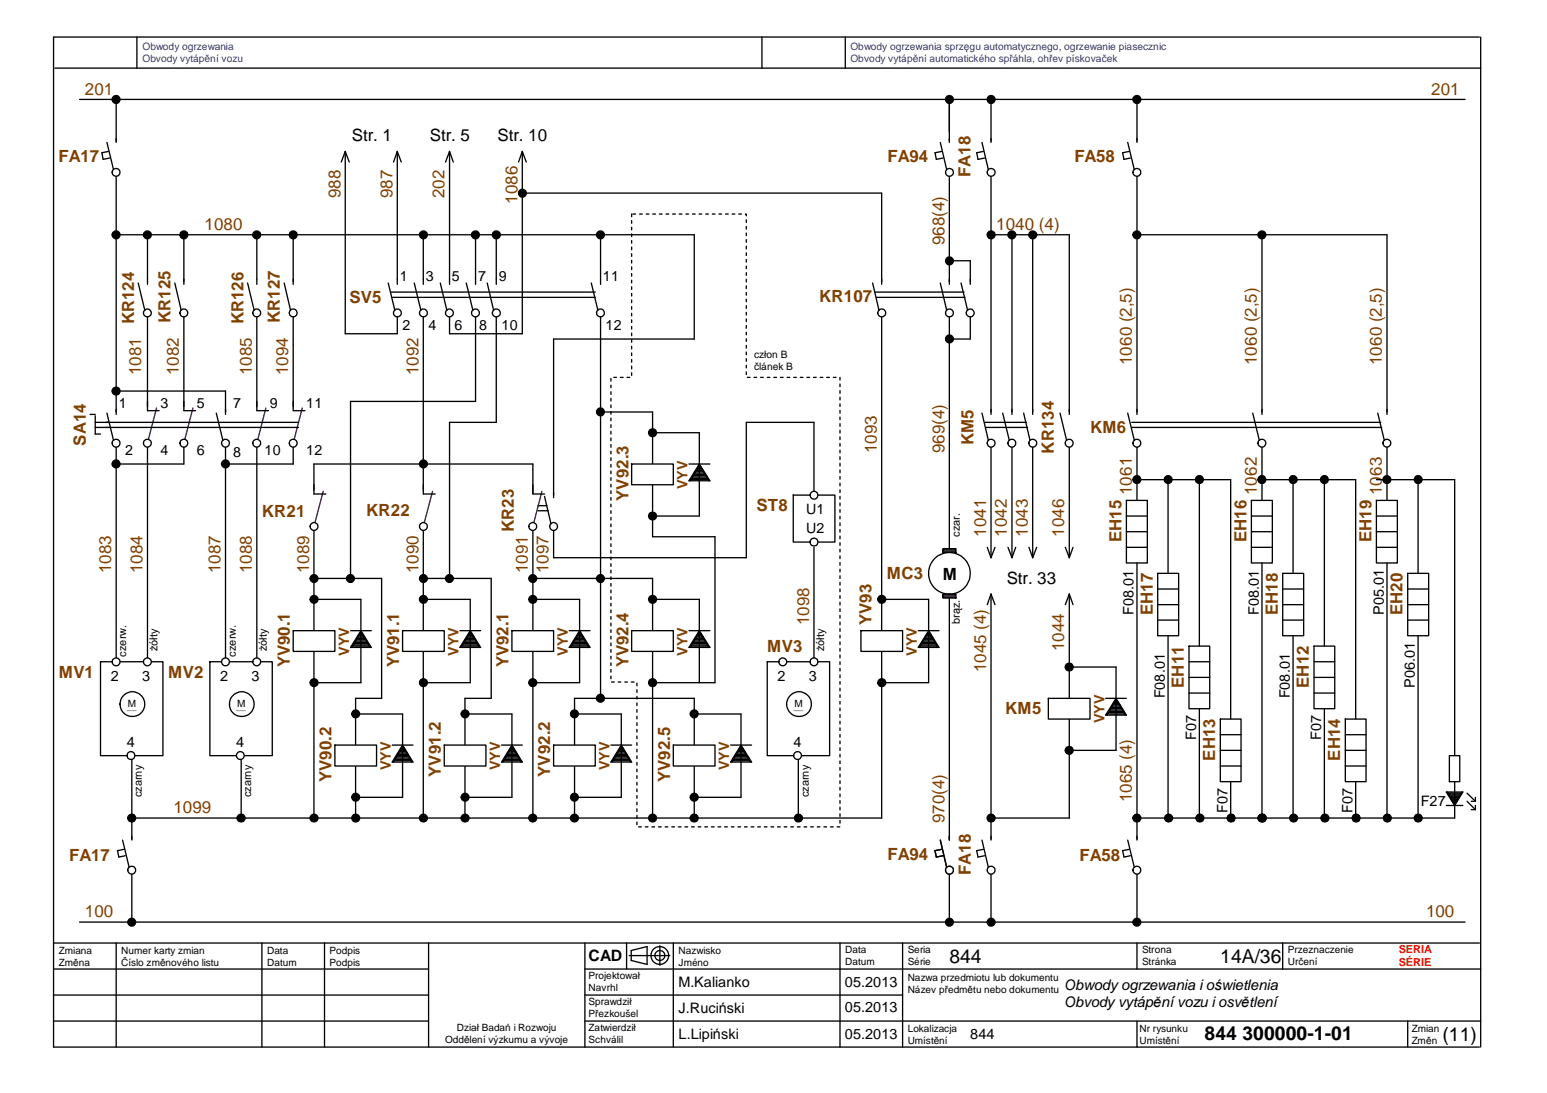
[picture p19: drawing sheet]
<svg xmlns="http://www.w3.org/2000/svg" width="297mm" height="210mm" viewBox="0 0 297 210" stroke-linecap="round" stroke-linejoin="round" font-family="sans-serif">
<defs><g id="words">
<g font-size="3.7">
<text x="182.3" y="184.9">844</text>
<text x="234.3" y="184.9">14A/36</text>
<text x="231.3" y="199.8">844 300000-1-01</text>
<text x="277" y="199.9">(11)</text>
</g>
<g font-size="3.3" fill="#804000">
<text x="16.3" y="18.3">201</text>
<text x="274.8" y="18.2">201</text>
<text x="65.4" y="38.1" transform="rotate(-90 65.4 38.1)">988</text>
<text x="75.4" y="38.1" transform="rotate(-90 75.4 38.1)">987</text>
<text x="85.3" y="38.1" transform="rotate(-90 85.3 38.1)">202</text>
<text x="99.4" y="39.1" transform="rotate(-90 99.4 39.1)">1086</text>
<text x="39.3" y="44.2">1080</text>
<text x="181.4" y="47.1" transform="rotate(-90 181.4 47.1)">968(4)</text>
<text x="191.3" y="44.2">1040 (4)</text>
<text x="217.3" y="70.1" transform="rotate(-90 217.3 70.1)">1060 (2,5)</text>
<text x="241.3" y="70.1" transform="rotate(-90 241.3 70.1)">1060 (2,5)</text>
<text x="265.3" y="70.1" transform="rotate(-90 265.3 70.1)">1060 (2,5)</text>
<text x="27.1" y="72.1" transform="rotate(-90 27.1 72.1)">1081</text>
<text x="34.3" y="72.1" transform="rotate(-90 34.3 72.1)">1082</text>
<text x="48.3" y="72.1" transform="rotate(-90 48.3 72.1)">1085</text>
<text x="55.3" y="72.1" transform="rotate(-90 55.3 72.1)">1094</text>
<text x="80.3" y="72.1" transform="rotate(-90 80.3 72.1)">1092</text>
<text x="168.4" y="87.1" transform="rotate(-90 168.4 87.1)">1093</text>
<text x="181.4" y="87.1" transform="rotate(-90 181.4 87.1)">969(4)</text>
<text x="217.3" y="95.1" transform="rotate(-90 217.3 95.1)">1061</text>
<text x="241.3" y="95.1" transform="rotate(-90 241.3 95.1)">1062</text>
<text x="265.3" y="95.1" transform="rotate(-90 265.3 95.1)">1063</text>
<text x="189.4" y="103.1" transform="rotate(-90 189.4 103.1)">1041</text>
<text x="193.3" y="103.1" transform="rotate(-90 193.3 103.1)">1042</text>
<text x="197.4" y="103.1" transform="rotate(-90 197.4 103.1)">1043</text>
<text x="204.3" y="103.1" transform="rotate(-90 204.3 103.1)">1046</text>
<text x="21.3" y="110.1" transform="rotate(-90 21.3 110.1)">1083</text>
<text x="27.3" y="110.1" transform="rotate(-90 27.3 110.1)">1084</text>
<text x="42.3" y="110.1" transform="rotate(-90 42.3 110.1)">1087</text>
<text x="48.3" y="110.1" transform="rotate(-90 48.3 110.1)">1088</text>
<text x="59.3" y="110.1" transform="rotate(-90 59.3 110.1)">1089</text>
<text x="80.3" y="110.1" transform="rotate(-90 80.3 110.1)">1090</text>
<text x="101.3" y="110.1" transform="rotate(-90 101.3 110.1)">1091</text>
<text x="105.3" y="110.1" transform="rotate(-90 105.3 110.1)">1097</text>
<text x="155.4" y="120.1" transform="rotate(-90 155.4 120.1)">1098</text>
<text x="204.3" y="125.1" transform="rotate(-90 204.3 125.1)">1044</text>
<text x="189.4" y="129.1" transform="rotate(-90 189.4 129.1)">1045 (4)</text>
<text x="217.3" y="154.1" transform="rotate(-90 217.3 154.1)">1065 (4)</text>
<text x="33.3" y="156.1">1099</text>
<text x="181.4" y="158.1" transform="rotate(-90 181.4 158.1)">970(4)</text>
<text x="16.3" y="176.1">100</text>
<text x="273.8" y="176.1">100</text>
</g>
<g font-size="3.3">
<text x="67.6" y="27.1">Str. 1</text>
<text x="82.5" y="27.1">Str. 5</text>
<text x="95.5" y="27.1">Str. 10</text>
<text x="193.3" y="112.1">Str. 33</text>
</g>
<g font-size="3.2" fill="#804000">
<text x="11.3" y="31.2">FA17</text>
<text x="170.4" y="31.2">FA94</text>
<text x="186.3" y="34" transform="rotate(-90 186.3 34)">FA18</text>
<text x="206.3" y="31.2">FA58</text>
<text x="67.1" y="58.2">SV5</text>
<text x="157.3" y="58">KR107</text>
<text x="25.8" y="62.3" transform="rotate(-90 25.8 62.3)">KR124</text>
<text x="32.8" y="62.1" transform="rotate(-90 32.8 62.1)">KR125</text>
<text x="46.8" y="62.3" transform="rotate(-90 46.8 62.3)">KR126</text>
<text x="53.8" y="62.1" transform="rotate(-90 53.8 62.1)">KR127</text>
<text x="209.3" y="83.1">KM6</text>
<text x="16.5" y="85.6" transform="rotate(-90 16.5 85.6)">SA14</text>
<text x="186.9" y="85.5" transform="rotate(-90 186.9 85.5)">KM5</text>
<text x="202.4" y="87.1" transform="rotate(-90 202.4 87.1)">KR134</text>
<text x="50.3" y="99.3">KR21</text>
<text x="70.3" y="99.1">KR22</text>
<text x="120.6" y="96.2" transform="rotate(-90 120.6 96.2)">YV92.3</text>
<text x="145.3" y="98.1">ST8</text>
<text x="98.6" y="102.2" transform="rotate(-90 98.6 102.2)">KR23</text>
<text x="215.3" y="104.1" transform="rotate(-90 215.3 104.1)">EH15</text>
<text x="239.3" y="104.1" transform="rotate(-90 239.3 104.1)">EH16</text>
<text x="263.4" y="104.1" transform="rotate(-90 263.4 104.1)">EH19</text>
<text x="170.3" y="111.1">MC3</text>
<text x="221.4" y="118.1" transform="rotate(-90 221.4 118.1)">EH17</text>
<text x="245.4" y="118.1" transform="rotate(-90 245.4 118.1)">EH18</text>
<text x="269.3" y="118.1" transform="rotate(-90 269.3 118.1)">EH20</text>
<text x="147.3" y="125.1">MV3</text>
<text x="167.3" y="120.1" transform="rotate(-90 167.3 120.1)">YV93</text>
<text x="11.3" y="130.1">MV1</text>
<text x="32.3" y="130.1">MV2</text>
<text x="55.6" y="128.2" transform="rotate(-90 55.6 128.2)">YV90.1</text>
<text x="76.7" y="128.2" transform="rotate(-90 76.7 128.2)">YV91.1</text>
<text x="97.7" y="128.2" transform="rotate(-90 97.7 128.2)">YV92.1</text>
<text x="120.6" y="128.2" transform="rotate(-90 120.6 128.2)">YV92.4</text>
<text x="193" y="137.2">KM5</text>
<text x="227.3" y="132.1" transform="rotate(-90 227.3 132.1)">EH11</text>
<text x="251.3" y="132.1" transform="rotate(-90 251.3 132.1)">EH12</text>
<text x="84.6" y="149.2" transform="rotate(-90 84.6 149.2)">YV91.2</text>
<text x="105.7" y="149.2" transform="rotate(-90 105.7 149.2)">YV92.2</text>
<text x="233.3" y="146.1" transform="rotate(-90 233.3 146.1)">EH13</text>
<text x="257.3" y="146.1" transform="rotate(-90 257.3 146.1)">EH14</text>
<text x="63.6" y="150.2" transform="rotate(-90 63.6 150.2)">YV90.2</text>
<text x="128.6" y="150.2" transform="rotate(-90 128.6 150.2)">YV92.5</text>
<text x="13.3" y="165.3">FA17</text>
<text x="170.4" y="165.2">FA94</text>
<text x="207.3" y="165.3">FA58</text>
<text x="186.4" y="168.1" transform="rotate(-90 186.4 168.1)">FA18</text>
</g>
<text font-size="3.2" x="181" y="111.4">M</text>
<text font-size="3" x="113" y="184.6">CAD</text>
<g font-size="2.8" fill="#804000">
<text x="132" y="93.9" transform="rotate(-90 132 93.9)">VYV</text>
<text x="67.1" y="125.9" transform="rotate(-90 67.1 125.9)">VYV</text>
<text x="88.1" y="125.9" transform="rotate(-90 88.1 125.9)">VYV</text>
<text x="109" y="125.9" transform="rotate(-90 109 125.9)">VYV</text>
<text x="132" y="125.9" transform="rotate(-90 132 125.9)">VYV</text>
<text x="176.1" y="125.9" transform="rotate(-90 176.1 125.9)">VYV</text>
<text x="212" y="138.9" transform="rotate(-90 212 138.9)">VYV</text>
<text x="75.1" y="148" transform="rotate(-90 75.1 148)">VYV</text>
<text x="96.1" y="148" transform="rotate(-90 96.1 148)">VYV</text>
<text x="117" y="148" transform="rotate(-90 117 148)">VYV</text>
<text x="140" y="148" transform="rotate(-90 140 148)">VYV</text>
</g>
<g font-size="2.8">
<text x="217.7" y="118.1" transform="rotate(-90 217.7 118.1)">F08.01</text>
<text x="241.7" y="118.1" transform="rotate(-90 241.7 118.1)">F08.01</text>
<text x="265.7" y="118.1" transform="rotate(-90 265.7 118.1)">P05.01</text>
<text x="21.3" y="130.7">2</text>
<text x="27.3" y="130.7">3</text>
<text x="42.3" y="130.7">2</text>
<text x="48.3" y="130.7">3</text>
<text x="149.3" y="130.7">2</text>
<text x="155.3" y="130.7">3</text>
<text x="223.7" y="134.1" transform="rotate(-90 223.7 134.1)">F08.01</text>
<text x="247.7" y="134.1" transform="rotate(-90 247.7 134.1)">F08.01</text>
<text x="271.7" y="132.1" transform="rotate(-90 271.7 132.1)">P06.01</text>
<text x="24.4" y="143.5">4</text>
<text x="45.4" y="143.5">4</text>
<text x="152.4" y="143.5">4</text>
<text x="229.7" y="142.1" transform="rotate(-90 229.7 142.1)">F07</text>
<text x="253.7" y="142.1" transform="rotate(-90 253.7 142.1)">F07</text>
<text x="272.8" y="154.7">F27</text>
<text x="235.7" y="156.1" transform="rotate(-90 235.7 156.1)">F07</text>
<text x="259.7" y="156.1" transform="rotate(-90 259.7 156.1)">F07</text>
<text x="130.3" y="189.6">M.Kalianko</text>
<text x="162.2" y="189.6">05.2013</text>
<text x="204.3" y="190.2">Obwody ogrzewania i oświetlenia</text>
<text x="130.3" y="194.6">J.Ruciński</text>
<text x="162.2" y="194.4">05.2013</text>
<text x="204.3" y="193.5">Obvody vytápění vozu i osvětlení</text>
<text x="130.3" y="199.6">L.Lipiński</text>
<text x="162.2" y="199.6">05.2013</text>
<text x="186.3" y="199.6">844</text>
</g>
<g font-size="2.7">
<text x="76.8" y="53.9">1</text>
<text x="81.8" y="53.9">3</text>
<text x="86.8" y="53.9">5</text>
<text x="91.8" y="53.9">7</text>
<text x="95.8" y="53.9">9</text>
<text x="115.8" y="53.9">11</text>
<text x="77.3" y="63.4">2</text>
<text x="82.3" y="63.4">4</text>
<text x="87.3" y="63.4">6</text>
<text x="92" y="63.4">8</text>
<text x="96.3" y="63.4">10</text>
<text x="116.3" y="63.4">12</text>
<text x="22.8" y="78.4">1</text>
<text x="30.8" y="78.4">3</text>
<text x="37.8" y="78.4">5</text>
<text x="44.8" y="78.4">7</text>
<text x="51.8" y="78.4">9</text>
<text x="58.8" y="78.4">11</text>
<text x="24" y="87.4">2</text>
<text x="30.8" y="87.4">4</text>
<text x="37.8" y="87.4">6</text>
<text x="44.8" y="87.7">8</text>
<text x="50.8" y="87.4">10</text>
<text x="58.8" y="87.4">12</text>
<text x="154.8" y="98.7">U1</text>
<text x="154.8" y="102.4">U2</text>
</g>
<g font-size="2.1">
<text x="184.3" y="103.1" transform="rotate(-90 184.3 103.1)">czar.</text>
<text x="184.3" y="119.8" transform="rotate(-90 184.3 119.8)">brąz.</text>
<text x="30.3" y="125.1" transform="rotate(-90 30.3 125.1)">żółty</text>
<text x="51.3" y="125.1" transform="rotate(-90 51.3 125.1)">żółty</text>
<text x="158.2" y="125.1" transform="rotate(-90 158.2 125.1)">żółty</text>
<text x="24.3" y="126.1" transform="rotate(-90 24.3 126.1)">czerw.</text>
<text x="45.3" y="126.1" transform="rotate(-90 45.3 126.1)">czerw.</text>
<text x="27.3" y="153.1" transform="rotate(-90 27.3 153.1)">czarny</text>
<text x="48.3" y="153.1" transform="rotate(-90 48.3 153.1)">czarny</text>
<text x="155.3" y="153.1" transform="rotate(-90 155.3 153.1)">czarny</text>
</g>
<g font-size="2.1" fill="#f00">
<text x="268.6" y="183">SERIA</text>
<text x="268.6" y="185.5">SÉRIE</text>
</g>
<g font-size="2" fill="#00f">
<text x="27.3" y="9.7">Obwody ogrzewania</text>
<text x="27.3" y="12">Obvody vytápění vozu</text>
<text x="163.3" y="9.7">Obwody ogrzewania sprzęgu automatycznego, ogrzewanie piasecznic</text>
<text x="163.3" y="12">Obvody vytápění automatického spřáhla, ohřev pískovaček</text>
</g>
<g font-size="2">
<text x="144.8" y="68.7">człon B</text>
<text x="144.8" y="71">článek B</text>
</g>
<g font-size="1.9">
<text x="24.6" y="135.7">M</text>
<text x="45.5" y="135.7">M</text>
<text x="152.5" y="135.7">M</text>
<text x="11.3" y="183.1">Zmiana</text>
<text x="11.3" y="185.4">Změna</text>
<text x="23.3" y="183.1">Numer karty zmian</text>
<text x="23.3" y="185.4">Číslo změnového listu</text>
<text x="51.3" y="183.1">Data</text>
<text x="51.3" y="185.4">Datum</text>
<text x="63.3" y="183.1">Podpis</text>
<text x="63.3" y="185.4">Podpis</text>
<text x="130.3" y="183.1">Nazwisko</text>
<text x="130.3" y="185.4">Jméno</text>
<text x="162.3" y="183.1">Data</text>
<text x="162.3" y="185.4">Datum</text>
<text x="174.3" y="183.1">Seria</text>
<text x="174.3" y="185.4">Série</text>
<text x="219.3" y="183.1">Strona</text>
<text x="219.3" y="185.4">Stránka</text>
<text x="247.3" y="183.1">Przeznaczenie</text>
<text x="247.3" y="185.4">Určení</text>
<text x="113" y="188.1">Projektował</text>
<text x="113" y="190.4">Navrhl</text>
<text x="174.3" y="188.4">Nazwa przedmiotu lub dokumentu</text>
<text x="174.3" y="190.7">Název předmětu nebo dokumentu</text>
<text x="113" y="193.1">Sprawdził</text>
<text x="113" y="195.4">Přezkoušel</text>
<text x="85.5" y="200.4">Oddělení výzkumu a vývoje</text>
<text x="87.7" y="198.1">Dział Badań i Rozwoju</text>
<text x="113" y="198.1">Zatwierdził</text>
<text x="113" y="200.4">Schválil</text>
<text x="174.3" y="198.2">Lokalizacja</text>
<text x="174.3" y="200.4">Umístění</text>
<text x="218.8" y="198.2">Nr rysunku</text>
<text x="218.8" y="200.4">Umístění</text>
<text x="271.1" y="198.2">Zmian</text>
<text x="271.1" y="200.4">Změn</text>
</g>
<g font-size="1.6">
<text x="24.4" y="136.3">__</text>
<text x="45.4" y="136.3">__</text>
<text x="152.4" y="136.3">__</text>
</g>
</g></defs>
<path d="M10.5 13.1h273.8M26.3 7.1v6M146.3 7.1v6M162.3 7.1v6M284.1 7.1h-273.8v194h273.8M284.3 7.1v194M10.3 191.1h72M10.3 181.1h273.8M129.3 181.1v20M173.3 181.1v20" fill="none" stroke="#010101" stroke-width=".25"/>
<g fill="#fff">
<path d="M218.8 196.3h9.2v4.5h-9.2z" fill-rule="evenodd"/>
<path d="M113 186.3h9.9v4.5h-9.9z" fill-rule="evenodd"/>
<path d="M130.3 181.4h8.1v4.4h-8.1z" fill-rule="evenodd"/>
<path d="M113 191.3h9.6v4.5h-9.6z" fill-rule="evenodd"/>
</g>
<path d="M10.3 196.1h72M10.3 186.1h72" fill="none" stroke="#010101" stroke-width=".25"/>
<g fill="#fff">
<path d="M113 196.3h9.1v4.5h-9.1z" fill-rule="evenodd"/>
<path d="M130.3 186.9h13.7v3.2h-13.7z" fill-rule="evenodd"/>
<path d="M130.3 191.9h12.7v3.2h-12.7z" fill-rule="evenodd"/>
<path d="M130.3 196.9h11.6v3.3h-11.6z" fill-rule="evenodd"/>
</g>
<path d="M161.3 181.1v20" fill="none" stroke="#010101" stroke-width=".25"/>
<g fill="#fff">
<path d="M162.3 181.3h5.7v4.5h-5.7z" fill-rule="evenodd"/>
<path d="M11.3 181.4h6.4v4.4h-6.4z" fill-rule="evenodd"/>
</g>
<path d="M22.3 181.1v20M50.3 181.1v20" fill="none" stroke="#010101" stroke-width=".25"/>
<path d="M23.3 181.4h18.8v4.4h-18.8z" fill-rule="evenodd" fill="#fff"/>
<path d="M82.3 181.1v20" fill="none" stroke="#010101" stroke-width=".25"/>
<path d="M51.3 181.4h5.7v4.4h-5.7z" fill-rule="evenodd" fill="#fff"/>
<path d="M62.3 181.1v20" fill="none" stroke="#010101" stroke-width=".25"/>
<path d="M63.3 181.4h5.9v4.4h-5.9z" fill-rule="evenodd" fill="#fff"/>
<path d="M112.3 196.1h172M112.3 186.1h172M270.3 196.1v5" fill="none" stroke="#000" stroke-width=".25"/>
<path d="M112.3 181.1v20" fill="none" stroke="#010101" stroke-width=".25"/>
<g fill="#fff">
<path d="M271.1 196.3h5.2v4.5h-5.2z" fill-rule="evenodd"/>
<path d="M174.3 181.3h4.5v4.5h-4.5z" fill-rule="evenodd"/>
<path d="M182.3 181.4h6.2v4.2h-6.2z" fill-rule="evenodd"/>
<path d="M231.3 196.4h28.4v4.3h-28.4z" fill-rule="evenodd"/>
</g>
<path d="M218.3 196.1v5" fill="none" stroke="#000" stroke-width=".25"/>
<g fill="#fff">
<path d="M174.3 196.3h9.5v4.5h-9.5z" fill-rule="evenodd"/>
<path d="M186.3 197h4.7v3.2h-4.7z" fill-rule="evenodd"/>
<path d="M174.3 186.6h29.1v4.5h-29.1z" fill-rule="evenodd"/>
<path d="M162.2 186.9h10.2v3.2h-10.2z" fill-rule="evenodd"/>
</g>
<path d="M218.3 181.1v5" fill="none" stroke="#000" stroke-width=".25"/>
<g fill="#fff">
<path d="M219.3 181.3h6.6v4.5h-6.6z" fill-rule="evenodd"/>
<path d="M234.3 181.4h11.8v4.2h-11.8z" fill-rule="evenodd"/>
</g>
<path d="M246.3 181.1v5" fill="none" stroke="#000" stroke-width=".25"/>
<path d="M247.3 181.3h12.6v4.5h-12.6z" fill-rule="evenodd" fill="#fff"/>
<g fill="none" stroke="#000" stroke-width=".25">
<path d="M112.3 191.1h61M120.3 181.1v5M120.8 183.5h7.8M121.2 182.5l3-.7v3.4l-3-.8zM126.7 181.6v3.8"/>
<circle cx="126.7" cy="183.5" r="1.71"/>
<circle cx="126.7" cy="183.5" r=".95"/>
</g>
<g fill="#fff">
<path d="M162.2 191.8h10.2v3.1h-10.2z" fill-rule="evenodd"/>
<path d="M162.2 197h10.2v3.2h-10.2z" fill-rule="evenodd"/>
<path d="M277 196.5h6.6v4.2h-6.6z" fill-rule="evenodd"/>
<path d="M27.3 7.8h19.4v4.6h-19.4z" fill-rule="evenodd"/>
<path d="M163.3 7.8h60.6v4.6h-60.6z" fill-rule="evenodd"/>
<path d="M16.3 15.2h5.5v3.8h-5.5z" fill-rule="evenodd"/>
<path d="M16.3 173.1h5.5v3.7h-5.5z" fill-rule="evenodd"/>
<path d="M274.8 15.1h5.5v3.7h-5.5z" fill-rule="evenodd"/>
<path d="M273.8 173.1h5.5v3.7h-5.5z" fill-rule="evenodd"/>
<path d="M13.3 162.3h7.9v3.8h-7.9z" fill-rule="evenodd"/>
<path d="M11.3 28.2h7.8v3.8h-7.8z" fill-rule="evenodd"/>
<path d="M39.3 41.1h7.3v3.7h-7.3z" fill-rule="evenodd"/>
<path d="M11.3 127.1h6.8v3.8h-6.8z" fill-rule="evenodd"/>
<path d="M64.5 120.4h3.2v5.5h-3.2z" fill-rule="evenodd"/>
<path d="M52.6 117.4h3.8v10.8h-3.8z" fill-rule="evenodd"/>
<path d="M85.5 120.4h3.2v5.5h-3.2z" fill-rule="evenodd"/>
<path d="M73.6 117.4h3.8v10.8h-3.8z" fill-rule="evenodd"/>
<path d="M106.5 120.4h3.2v5.5h-3.2z" fill-rule="evenodd"/>
<path d="M94.6 117.4h3.8v10.8h-3.8z" fill-rule="evenodd"/>
<path d="M13.4 77.6h3.8v8h-3.8z" fill-rule="evenodd"/>
<path d="M32.3 127.1h6.8v3.8h-6.8z" fill-rule="evenodd"/>
<path d="M22.7 52.1h3.8v10.2h-3.8z" fill-rule="evenodd"/>
<path d="M29.7 51.9h3.8v10.2h-3.8z" fill-rule="evenodd"/>
<path d="M43.7 52.1h3.8v10.2h-3.8z" fill-rule="evenodd"/>
<path d="M50.7 51.9h3.8v10.2h-3.8z" fill-rule="evenodd"/>
<path d="M50.3 96.2h8.4v3.8h-8.4z" fill-rule="evenodd"/>
<path d="M70.3 96.1h8.4v3.8h-8.4z" fill-rule="evenodd"/>
<path d="M95.6 93.8h3.8v8.4h-3.8z" fill-rule="evenodd"/>
<path d="M24.1 64.8h3.7v7.3h-3.7z" fill-rule="evenodd"/>
<path d="M31.3 64.8h3.7v7.3h-3.7z" fill-rule="evenodd"/>
<path d="M18.3 102.8h3.7v7.3h-3.7z" fill-rule="evenodd"/>
<path d="M24.3 102.8h3.7v7.3h-3.7z" fill-rule="evenodd"/>
<path d="M45.3 64.8h3.7v7.3h-3.7z" fill-rule="evenodd"/>
<path d="M52.3 64.8h3.7v7.3h-3.7z" fill-rule="evenodd"/>
<path d="M39.3 102.8h3.7v7.3h-3.7z" fill-rule="evenodd"/>
<path d="M45.3 102.8h3.7v7.3h-3.7z" fill-rule="evenodd"/>
<path d="M56.3 102.8h3.7v7.3h-3.7z" fill-rule="evenodd"/>
<path d="M77.3 102.8h3.7v7.3h-3.7z" fill-rule="evenodd"/>
<path d="M98.3 102.8h3.7v7.3h-3.7z" fill-rule="evenodd"/>
<path d="M33.3 153.1h7.3v3.7h-7.3z" fill-rule="evenodd"/>
<path d="M183.3 160.2h3.8v7.9h-3.8z" fill-rule="evenodd"/>
<path d="M183.3 26.2h3.8v7.8h-3.8z" fill-rule="evenodd"/>
<path d="M183.9 78.5h3.8v7h-3.8z" fill-rule="evenodd"/>
<path d="M209.5 133.4h3.2v5.5h-3.2z" fill-rule="evenodd"/>
<path d="M193 134.1h7v3.8h-7z" fill-rule="evenodd"/>
<path d="M191.3 41.1h12.2v3.7h-12.2z" fill-rule="evenodd"/>
<path d="M186.3 95.8h3.7v7.3h-3.7z" fill-rule="evenodd"/>
<path d="M190.3 95.8h3.7v7.3h-3.7z" fill-rule="evenodd"/>
<path d="M194.3 95.8h3.7v7.3h-3.7z" fill-rule="evenodd"/>
<path d="M186.3 116.9h3.7v12.2h-3.7z" fill-rule="evenodd"/>
<path d="M201.3 117.8h3.7v7.3h-3.7z" fill-rule="evenodd"/>
<path d="M207.3 162.3h7.8v3.8h-7.8z" fill-rule="evenodd"/>
<path d="M206.3 28.2h7.8v3.8h-7.8z" fill-rule="evenodd"/>
<path d="M209.3 80.1h7v3.8h-7z" fill-rule="evenodd"/>
<path d="M214.3 87.8h3.7v7.3h-3.7z" fill-rule="evenodd"/>
<path d="M212.3 95.9h3.8v8.2h-3.8z" fill-rule="evenodd"/>
<path d="M236.3 95.9h3.8v8.2h-3.8z" fill-rule="evenodd"/>
<path d="M218.3 109.9h3.8v8.2h-3.8z" fill-rule="evenodd"/>
<path d="M224.3 123.9h3.8v8.2h-3.8z" fill-rule="evenodd"/>
<path d="M230.3 137.9h3.8v8.2h-3.8z" fill-rule="evenodd"/>
<path d="M238.3 87.8h3.7v7.3h-3.7z" fill-rule="evenodd"/>
<path d="M262.3 87.8h3.7v7.3h-3.7z" fill-rule="evenodd"/>
<path d="M214.3 141.9h3.7v12.2h-3.7z" fill-rule="evenodd"/>
<path d="M67.1 55.2h6.2v3.8h-6.2z" fill-rule="evenodd"/>
<path d="M72.3 32.6h3.7v5.5h-3.7z" fill-rule="evenodd"/>
<path d="M62.3 32.6h3.7v5.5h-3.7z" fill-rule="evenodd"/>
<path d="M77.3 64.8h3.7v7.3h-3.7z" fill-rule="evenodd"/>
<path d="M260.3 95.9h3.8v8.2h-3.8z" fill-rule="evenodd"/>
<path d="M266.3 109.9h3.8v8.2h-3.8z" fill-rule="evenodd"/>
<path d="M157.3 55h10.2v3.8h-10.2z" fill-rule="evenodd"/>
<path d="M170.3 108.1h6.9v3.8h-6.9z" fill-rule="evenodd"/>
<path d="M170.4 162.2h7.9v3.7h-7.9z" fill-rule="evenodd"/>
<path d="M170.4 28.1h7.9v3.8h-7.9z" fill-rule="evenodd"/>
<path d="M173.5 120.4h3.2v5.5h-3.2z" fill-rule="evenodd"/>
<path d="M164.3 112.1h3.8v8h-3.8z" fill-rule="evenodd"/>
<path d="M165.3 79.8h3.7v7.3h-3.7z" fill-rule="evenodd"/>
<path d="M82.3 32.6h3.7v5.5h-3.7z" fill-rule="evenodd"/>
<path d="M96.3 31.8h3.7v7.3h-3.7z" fill-rule="evenodd"/>
<path d="M199.3 76.9h3.8v10.2h-3.8z" fill-rule="evenodd"/>
<path d="M201.3 95.8h3.7v7.3h-3.7z" fill-rule="evenodd"/>
<path d="M72.5 142.4h3.2v5.6h-3.2z" fill-rule="evenodd"/>
<path d="M60.6 139.4h3.8v10.8h-3.8z" fill-rule="evenodd"/>
<path d="M93.5 142.4h3.2v5.6h-3.2z" fill-rule="evenodd"/>
<path d="M81.6 138.4h3.8v10.8h-3.8z" fill-rule="evenodd"/>
<path d="M114.5 142.4h3.2v5.6h-3.2z" fill-rule="evenodd"/>
<path d="M102.6 138.4h3.8v10.8h-3.8z" fill-rule="evenodd"/>
<path d="M129.5 88.4h3.2v5.5h-3.2z" fill-rule="evenodd"/>
<path d="M117.6 85.4h3.8v10.8h-3.8z" fill-rule="evenodd"/>
<path d="M129.5 120.4h3.2v5.5h-3.2z" fill-rule="evenodd"/>
<path d="M117.6 117.4h3.8v10.8h-3.8z" fill-rule="evenodd"/>
<path d="M137.5 142.4h3.2v5.6h-3.2z" fill-rule="evenodd"/>
<path d="M125.6 139.4h3.8v10.8h-3.8z" fill-rule="evenodd"/>
<path d="M214.3 55.2h3.7v14.9h-3.7z" fill-rule="evenodd"/>
<path d="M238.3 55.2h3.7v14.9h-3.7z" fill-rule="evenodd"/>
<path d="M262.3 55.2h3.7v14.9h-3.7z" fill-rule="evenodd"/>
<path d="M242.3 109.9h3.8v8.2h-3.8z" fill-rule="evenodd"/>
<path d="M248.3 123.9h3.8v8.2h-3.8z" fill-rule="evenodd"/>
<path d="M254.3 137.9h3.8v8.2h-3.8z" fill-rule="evenodd"/>
<path d="M147.3 122.1h6.7v3.8h-6.7z" fill-rule="evenodd"/>
<path d="M145.3 95.1h6v3.8h-6z" fill-rule="evenodd"/>
<path d="M102.3 102.8h3.7v7.3h-3.7z" fill-rule="evenodd"/>
<path d="M152.3 112.8h3.7v7.3h-3.7z" fill-rule="evenodd"/>
<path d="M156.3 120.8h2.4v4.3h-2.4z" fill-rule="evenodd"/>
</g>
<path d="M143.3 81.1v26M156.3 81.1v14M106.3 101.1v6M156.3 105.1v22" fill="none" stroke="#000" stroke-width=".25"/>
<path d="M153.3 146.9h2.4v6.2h-2.4z" fill-rule="evenodd" fill="#fff"/>
<path d="M125.3 79.1v24M205.3 85.1v22M125.3 111.1v46M137.3 103.1v28M68.3 134.1v23M89.3 134.1v23M110.3 134.1v23M133.3 134.1v23M153.3 145.1v12" fill="none" stroke="#000" stroke-width=".25"/>
<g fill="#fff">
<path d="M96.3 60.8h3.1v3.2h-3.1z" fill-rule="evenodd"/>
<path d="M92 60.8h1.6v3.2h-1.6z" fill-rule="evenodd"/>
</g>
<g fill="none" stroke="#000" stroke-width=".25">
<path d="M76.3 60.1v4M81.3 60.1v34M86.3 60.1v4M91.3 60.1v17M95.3 60.1v21M115.3 60.1v51M169.3 60.1v97M198.3 85.1v22M218.3 92.1h18M218.3 85.1v11M60.3 101.1v56M81.3 101.1v56"/>
<path d="M102.3 101.1v56M205.3 114.1v43"/>
</g>
<g fill="#fff">
<path d="M49.3 120.8h2.4v4.3h-2.4z" fill-rule="evenodd"/>
<path d="M43.3 120.1h2.4v6h-2.4z" fill-rule="evenodd"/>
</g>
<path d="M28.3 60.1v18M35.3 60.1v18" fill="none" stroke="#000" stroke-width=".25"/>
<path d="M46.3 146.9h2.4v6.2h-2.4z" fill-rule="evenodd" fill="#fff"/>
<path d="M35.3 85.1v4M46.3 145.1v12" fill="none" stroke="#000" stroke-width=".25"/>
<path d="M28.3 120.8h2.4v4.3h-2.4z" fill-rule="evenodd" fill="#fff"/>
<path d="M28.3 85.1v42" fill="none" stroke="#000" stroke-width=".25"/>
<path d="M22.3 120.1h2.4v6h-2.4z" fill-rule="evenodd" fill="#fff"/>
<path d="M22.3 85.1v42" fill="none" stroke="#000" stroke-width=".25"/>
<path d="M25.3 146.9h2.4v6.2h-2.4z" fill-rule="evenodd" fill="#fff"/>
<path d="M15.3 19.1h266M22.3 33.1v46M25.3 145.1v16" fill="none" stroke="#000" stroke-width=".25"/>
<path d="M15.3 177.1h266M25.3 167.1v9.5" fill="none" stroke="#010101" stroke-width=".25"/>
<circle cx="22.3" cy="33.1" r=".76" fill="#fff"/>
<g fill="none" stroke="#000" stroke-width=".25">
<path d="M22.3 19.1v8.2M20.5 27.3l1.3 5.3M20.8 29.1l-1.2 .2 .2 1.3 1.2-.2"/>
<circle cx="22.3" cy="33.1" r=".76"/>
</g>
<circle cx="22.3" cy="19.1" r=".76" fill="#010101"/>
<circle cx="22.3" cy="19.1" r=".77" fill="none" stroke="#000" stroke-width=".25"/>
<circle cx="25.3" cy="167.1" r=".75" fill="#fff"/>
<g fill="none" stroke="#000" stroke-width=".25">
<path d="M23.5 161.3l1.3 5.3M23.8 163.1l-1.2 .3 .2 1.2 1.2-.3M25.3 160.6v.7"/>
<circle cx="25.3" cy="167.1" r=".76"/>
</g>
<circle cx="25.3" cy="177.1" r=".74" fill="#010101"/>
<g fill="none" stroke="#000" stroke-width=".25">
<path d="M25.3 157.1h144"/>
<circle cx="25.3" cy="177.1" r=".76"/>
</g>
<circle cx="25.3" cy="157.1" r=".75" fill="#010101"/>
<circle cx="25.3" cy="157.1" r=".76" fill="none" stroke="#000" stroke-width=".25"/>
<circle cx="25.4" cy="135.2" r="2.39" fill="#fff"/>
<circle cx="25.4" cy="135.2" r="2.38" fill="none" stroke="#000" stroke-width=".25"/>
<g fill="#fff">
<path d="M24.4 134.8h1.8v1.9h-1.8z" fill-rule="evenodd"/>
<path d="M24.6 133.9h1.5v2.2h-1.5z" fill-rule="evenodd"/>
</g>
<path d="M19.3 127.1h12v18h-12z" fill="none" stroke="#000" stroke-width=".25"/>
<circle cx="25.1" cy="145.1" r=".75" fill="#fff"/>
<circle cx="25.1" cy="145.1" r=".76" fill="none" stroke="#000" stroke-width=".25"/>
<circle cx="22.3" cy="127.1" r=".75" fill="#fff"/>
<g fill="none" stroke="#000" stroke-width=".25">
<path d="M22.3 75.1h21"/>
<circle cx="22.3" cy="127.1" r=".76"/>
</g>
<path d="M56.3 121.1h8v4h-8z" fill-rule="evenodd" fill="#fff"/>
<g fill="none" stroke="#000" stroke-width=".25">
<path d="M60.3 115.1h9v16h-9M56.3 121.1h8v4h-8zM67.3 121.1h4M67.6 124.1h3.4M67.8 123.9h3M68 123.6h2.8M68 123.4h2.6M68.3 123.1h2M68.3 122.9h2M68.5 122.6h1.6M68.8 122.3h1.3M68.8 122.1h1"/>
<path d="M69 121.8h.6M69.3 121.1l2 3.2h-4zM69.3 121.4l-1.7 2.9M69.3 121.6l.5 .7M69.6 121.6l1.4 2.7"/>
</g>
<circle cx="60.3" cy="131.1" r=".75" fill="#010101"/>
<circle cx="60.3" cy="131.1" r=".74" fill="none" stroke="#000" stroke-width=".25"/>
<circle cx="60.3" cy="115.1" r=".75" fill="#010101"/>
<circle cx="60.3" cy="115.1" r=".74" fill="none" stroke="#000" stroke-width=".25"/>
<path d="M77.3 121.1h8v4h-8z" fill-rule="evenodd" fill="#fff"/>
<g fill="none" stroke="#000" stroke-width=".25">
<path d="M81.3 115.1h9v16h-9M77.3 121.1h8v4h-8zM88.3 121.1h4M88.6 124.1h3.4M88.8 123.9h3M89.1 123.6h2.7M89.1 123.4h2.5M89.3 123.1h2M89.3 122.9h2M89.5 122.6h1.6M89.8 122.3h1.3M89.8 122.1h1"/>
<path d="M90 121.8h.5M90.3 121.1l2 3.2h-4zM90.3 121.4l-1.7 2.9M90.3 121.6l.5 .7M90.5 121.6l1.5 2.7"/>
</g>
<circle cx="81.3" cy="131.1" r=".75" fill="#010101"/>
<circle cx="81.3" cy="131.1" r=".74" fill="none" stroke="#000" stroke-width=".25"/>
<circle cx="81.3" cy="115.1" r=".75" fill="#010101"/>
<circle cx="81.3" cy="115.1" r=".74" fill="none" stroke="#000" stroke-width=".25"/>
<path d="M98.3 121.1h8v4h-8z" fill-rule="evenodd" fill="#fff"/>
<g fill="none" stroke="#000" stroke-width=".25">
<path d="M102.3 115.1h9v16h-9M98.3 121.1h8v4h-8zM109.3 121.1h4M109.6 124.1h3.4M109.8 123.9h3M110.1 123.6h2.7M110.1 123.4h2.5M110.3 123.1h2M110.3 122.9h2M110.5 122.6h1.6M110.8 122.3h1.3M110.8 122.1h1"/>
<path d="M111 121.8h.5M111.3 121.1l2 3.2h-4zM111.3 121.4l-1.7 2.9M111.3 121.6l.5 .7M111.5 121.6l1.5 2.7"/>
</g>
<circle cx="102.3" cy="131.1" r=".75" fill="#010101"/>
<circle cx="102.3" cy="131.1" r=".74" fill="none" stroke="#000" stroke-width=".25"/>
<circle cx="102.3" cy="115.1" r=".75" fill="#010101"/>
<circle cx="102.3" cy="115.1" r=".74" fill="none" stroke="#000" stroke-width=".25"/>
<circle cx="28.3" cy="127.1" r=".74" fill="#fff"/>
<circle cx="28.3" cy="127.1" r=".74" fill="none" stroke="#000" stroke-width=".25"/>
<circle cx="22.3" cy="85.1" r=".75" fill="#fff"/>
<g fill="none" stroke="#000" stroke-width=".25">
<path d="M17.3 79.6h1M18.3 79.8v3.6h1M20.5 79.3l1.3 5.3M22.3 78.6v1M18.3 81.1h2.5M18.3 82.1h2.7"/>
<circle cx="22.3" cy="85.1" r=".76"/>
</g>
<path d="M30.1 78.4l-1.8 6.7" fill="none" stroke="#400040" stroke-width=".25"/>
<circle cx="28.3" cy="85.1" r=".75" fill="#fff"/>
<g fill="none" stroke="#000" stroke-width=".25">
<path d="M28.3 77.1v1.8h2.3"/>
<circle cx="28.3" cy="85.1" r=".74"/>
</g>
<path d="M37 78.4l-1.7 6.7" fill="none" stroke="#400040" stroke-width=".25"/>
<circle cx="35.3" cy="85.1" r=".76" fill="#fff"/>
<g fill="none" stroke="#000" stroke-width=".25">
<path d="M35.3 77.1v1.8h2.2M22.3 89.1h13"/>
<circle cx="35.3" cy="85.1" r=".76"/>
</g>
<circle cx="22.3" cy="89.1" r=".75" fill="#010101"/>
<g fill="none" stroke="#000" stroke-width=".25">
<path d="M43.3 85.1v42M49.3 85.1v42M56.3 85.1v4"/>
<circle cx="22.3" cy="89.1" r=".76"/>
</g>
<path d="M51.1 78.4l-1.8 6.7" fill="none" stroke="#400040" stroke-width=".25"/>
<circle cx="49.3" cy="85.1" r=".75" fill="#fff"/>
<g fill="none" stroke="#000" stroke-width=".25">
<path d="M49.3 77.1v1.8h2.3"/>
<circle cx="49.3" cy="85.1" r=".74"/>
</g>
<path d="M58 78.4l-1.7 6.7" fill="none" stroke="#400040" stroke-width=".25"/>
<circle cx="56.3" cy="85.1" r=".76" fill="#fff"/>
<g fill="none" stroke="#000" stroke-width=".25">
<path d="M56.3 77.1v1.8h2.2M43.3 89.1h13"/>
<circle cx="56.3" cy="85.1" r=".76"/>
</g>
<circle cx="43.3" cy="89.1" r=".75" fill="#010101"/>
<circle cx="43.3" cy="89.1" r=".76" fill="none" stroke="#000" stroke-width=".25"/>
<circle cx="43.3" cy="85.1" r=".76" fill="#fff"/>
<g fill="none" stroke="#000" stroke-width=".25">
<path d="M41.5 79.3l1.3 5.3M43.3 75.1v4.5"/>
<circle cx="43.3" cy="85.1" r=".76"/>
</g>
<circle cx="22.3" cy="75.1" r=".76" fill="#010101"/>
<circle cx="22.3" cy="75.1" r=".76" fill="none" stroke="#000" stroke-width=".25"/>
<circle cx="28.3" cy="60.1" r=".74" fill="#fff"/>
<g fill="none" stroke="#000" stroke-width=".25">
<path d="M26.5 54.4l1.3 5.2M28.3 53.6v1"/>
<circle cx="28.3" cy="60.1" r=".74"/>
</g>
<circle cx="35.3" cy="60.1" r=".75" fill="#fff"/>
<g fill="none" stroke="#000" stroke-width=".25">
<path d="M22.3 45.1h111M28.3 45.1v8.5M33.6 54.4l1.2 5.2M35.3 45.1v9.5M49.3 60.1v18M56.3 60.1v18"/>
<circle cx="35.3" cy="60.1" r=".76"/>
</g>
<circle cx="49.3" cy="60.1" r=".74" fill="#fff"/>
<g fill="none" stroke="#000" stroke-width=".25">
<path d="M47.5 54.4l1.3 5.2M49.3 53.6v1"/>
<circle cx="49.3" cy="60.1" r=".74"/>
</g>
<circle cx="56.3" cy="60.1" r=".75" fill="#fff"/>
<g fill="none" stroke="#000" stroke-width=".25">
<path d="M49.3 45.1v8.5M54.6 54.4l1.2 5.2M56.3 45.1v9.5"/>
<circle cx="56.3" cy="60.1" r=".76"/>
</g>
<circle cx="22.3" cy="45.1" r=".75" fill="#010101"/>
<circle cx="22.3" cy="45.1" r=".76" fill="none" stroke="#000" stroke-width=".25"/>
<circle cx="28.3" cy="45.1" r=".74" fill="#010101"/>
<circle cx="28.3" cy="45.1" r=".74" fill="none" stroke="#000" stroke-width=".25"/>
<circle cx="35.3" cy="45.1" r=".75" fill="#010101"/>
<circle cx="35.3" cy="45.1" r=".76" fill="none" stroke="#000" stroke-width=".25"/>
<circle cx="49.3" cy="45.1" r=".74" fill="#010101"/>
<circle cx="49.3" cy="45.1" r=".74" fill="none" stroke="#000" stroke-width=".25"/>
<circle cx="46.4" cy="135.2" r="2.37" fill="#fff"/>
<circle cx="46.4" cy="135.2" r="2.37" fill="none" stroke="#000" stroke-width=".25"/>
<g fill="#fff">
<path d="M45.4 134.8h1.8v1.9h-1.8z" fill-rule="evenodd"/>
<path d="M45.5 133.9h1.6v2.2h-1.6z" fill-rule="evenodd"/>
</g>
<path d="M40.3 127.1h12v18h-12z" fill="none" stroke="#000" stroke-width=".25"/>
<circle cx="46.1" cy="145.1" r=".75" fill="#fff"/>
<circle cx="46.1" cy="145.1" r=".76" fill="none" stroke="#000" stroke-width=".25"/>
<circle cx="43.3" cy="127.1" r=".75" fill="#fff"/>
<circle cx="43.3" cy="127.1" r=".76" fill="none" stroke="#000" stroke-width=".25"/>
<circle cx="49.3" cy="127.1" r=".74" fill="#fff"/>
<circle cx="49.3" cy="127.1" r=".74" fill="none" stroke="#000" stroke-width=".25"/>
<circle cx="46.3" cy="157.1" r=".75" fill="#010101"/>
<g fill="none" stroke="#000" stroke-width=".25">
<path d="M20.3 81.1h37M20.3 82.1h37"/>
<circle cx="46.3" cy="157.1" r=".76"/>
</g>
<circle cx="60.3" cy="157.1" r=".75" fill="#010101"/>
<circle cx="60.3" cy="157.1" r=".74" fill="none" stroke="#000" stroke-width=".25"/>
<circle cx="68.3" cy="157.1" r=".75" fill="#010101"/>
<g fill="none" stroke="#000" stroke-width=".25">
<path d="M76.3 29.1v24.5M81.3 45.1v8.5"/>
<circle cx="68.3" cy="157.1" r=".74"/>
</g>
<circle cx="81.3" cy="45.1" r=".74" fill="#010101"/>
<g fill="none" stroke="#000" stroke-width=".25">
<path d="M86.3 29.1v24.5"/>
<circle cx="81.3" cy="45.1" r=".74"/>
</g>
<circle cx="56.3" cy="45.1" r=".75" fill="#010101"/>
<g fill="none" stroke="#000" stroke-width=".25">
<path d="M190.3 33.1v46M190.3 85.1v22M194.3 85.1v22M190.3 114.1v47"/>
<circle cx="56.3" cy="45.1" r=".76"/>
</g>
<path d="M190.3 167.1v9.5" fill="none" stroke="#010101" stroke-width=".25"/>
<circle cx="190.3" cy="33.1" r=".75" fill="#fff"/>
<g fill="none" stroke="#000" stroke-width=".25">
<path d="M190.3 19.1v8.2M188.5 27.3l1.3 5.3M188.8 29.1l-1.3 .2 .3 1.3 1.3-.2"/>
<circle cx="190.3" cy="33.1" r=".74"/>
</g>
<circle cx="190.3" cy="19.1" r=".75" fill="#010101"/>
<circle cx="190.3" cy="19.1" r=".75" fill="none" stroke="#000" stroke-width=".25"/>
<circle cx="190.3" cy="167.1" r=".74" fill="#fff"/>
<g fill="none" stroke="#000" stroke-width=".25">
<path d="M188.5 161.3l1.3 5.3M188.8 163.1l-1.3 .3 .3 1.2 1.3-.3M190.3 160.6v.7"/>
<circle cx="190.3" cy="167.1" r=".74"/>
</g>
<circle cx="190.3" cy="177.1" r=".74" fill="#010101"/>
<g fill="none" stroke="#000" stroke-width=".25">
<path d="M194.3 45.1v34M198.3 45.1v34"/>
<circle cx="190.3" cy="177.1" r=".74"/>
</g>
<circle cx="190.3" cy="45.1" r=".74" fill="#010101"/>
<circle cx="190.3" cy="45.1" r=".74" fill="none" stroke="#000" stroke-width=".25"/>
<circle cx="194.3" cy="45.1" r=".75" fill="#010101"/>
<circle cx="194.3" cy="45.1" r=".76" fill="none" stroke="#000" stroke-width=".25"/>
<circle cx="198.3" cy="45.1" r=".74" fill="#010101"/>
<g fill="none" stroke="#000" stroke-width=".25">
<path d="M190.3 45.1h15"/>
<circle cx="198.3" cy="45.1" r=".74"/>
</g>
<circle cx="190.3" cy="85.1" r=".74" fill="#fff"/>
<g fill="none" stroke="#000" stroke-width=".25">
<path d="M188.5 79.3l1.3 5.3M190.3 78.6v1"/>
<circle cx="190.3" cy="85.1" r=".74"/>
</g>
<circle cx="194.3" cy="85.1" r=".75" fill="#fff"/>
<g fill="none" stroke="#000" stroke-width=".25">
<path d="M192.5 79.3l1.3 5.3M194.3 78.6v1"/>
<circle cx="194.3" cy="85.1" r=".76"/>
</g>
<circle cx="198.3" cy="85.1" r=".74" fill="#fff"/>
<g fill="none" stroke="#000" stroke-width=".25">
<path d="M196.6 79.3l1.2 5.3M198.3 78.6v1M190.3 157.1h15"/>
<circle cx="198.3" cy="85.1" r=".74"/>
</g>
<path d="M201.3 134.1h8v4h-8z" fill-rule="evenodd" fill="#fff"/>
<g fill="none" stroke="#000" stroke-width=".25">
<path d="M201.3 134.1h8v4h-8zM205.3 128.1h9v16h-9M212.3 134.1h4M212.6 137.1h3.5M212.8 136.9h3M213.1 136.6h2.7M213.1 136.4h2.5M213.3 136.1h2M213.3 135.8h2M213.5 135.6h1.5M213.8 135.3h1.2M213.8 135.1h1"/>
<path d="M214 134.8h.5M214.3 134.1l2 3.2h-4zM214.3 134.4l-1.7 2.9M214.3 134.6l.5 .7M214.5 134.6l1.6 2.7"/>
</g>
<circle cx="205.3" cy="144.1" r=".75" fill="#010101"/>
<circle cx="205.3" cy="144.1" r=".76" fill="none" stroke="#000" stroke-width=".25"/>
<circle cx="205.3" cy="128.1" r=".75" fill="#010101"/>
<g fill="none" stroke="#000" stroke-width=".25">
<path d="M205.3 45.1v34M189.1 81.1h8M189.3 82.1h8M189.6 105.1l.7 2 .7-2M193.5 105.1l.8 2 .7-2"/>
<circle cx="205.3" cy="128.1" r=".76"/>
</g>
<path d="M193.3 109.1h9.5v3.7h-9.5z" fill-rule="evenodd" fill="#fff"/>
<path d="M189.6 116.1l.7-2 .7 2M197.6 105.1l.7 2 .7-2M204.6 105.1l.7 2 .7-2M204.6 116.1l.7-2 .7 2" fill="none" stroke="#000" stroke-width=".25"/>
<circle cx="190.3" cy="157.1" r=".75" fill="#010101"/>
<g fill="none" stroke="#000" stroke-width=".25">
<path d="M218.3 33.1v46M242.3 85.1v11M266.3 85.1v11M218.3 108.1v53"/>
<circle cx="190.3" cy="157.1" r=".74"/>
</g>
<path d="M218.3 167.1v9.5" fill="none" stroke="#010101" stroke-width=".25"/>
<circle cx="218.3" cy="33.1" r=".75" fill="#fff"/>
<g fill="none" stroke="#000" stroke-width=".25">
<path d="M218.3 19.1v8.2M216.5 27.3l1.3 5.3M216.8 29.1l-1.2 .2 .2 1.3 1.2-.2"/>
<circle cx="218.3" cy="33.1" r=".76"/>
</g>
<circle cx="218.3" cy="19.1" r=".75" fill="#010101"/>
<circle cx="218.3" cy="19.1" r=".77" fill="none" stroke="#000" stroke-width=".25"/>
<circle cx="218.3" cy="167.1" r=".75" fill="#fff"/>
<g fill="none" stroke="#000" stroke-width=".25">
<path d="M216.5 161.3l1.3 5.3M216.8 163.1l-1.2 .3 .2 1.2 1.2-.3M218.3 160.6v.7"/>
<circle cx="218.3" cy="167.1" r=".76"/>
</g>
<circle cx="218.3" cy="177.1" r=".74" fill="#010101"/>
<g fill="none" stroke="#000" stroke-width=".25">
<path d="M242.3 45.1v34M266.3 45.1v34"/>
<circle cx="218.3" cy="177.1" r=".76"/>
</g>
<circle cx="218.3" cy="45.1" r=".74" fill="#010101"/>
<circle cx="218.3" cy="45.1" r=".76" fill="none" stroke="#000" stroke-width=".25"/>
<circle cx="242.3" cy="45.1" r=".74" fill="#010101"/>
<g fill="none" stroke="#000" stroke-width=".25">
<path d="M218.3 45.1h48"/>
<circle cx="242.3" cy="45.1" r=".76"/>
</g>
<circle cx="218.3" cy="85.1" r=".75" fill="#fff"/>
<g fill="none" stroke="#000" stroke-width=".25">
<path d="M216.5 79.3l1.3 5.3M218.3 78.6v1"/>
<circle cx="218.3" cy="85.1" r=".76"/>
</g>
<circle cx="242.3" cy="85.1" r=".75" fill="#fff"/>
<g fill="none" stroke="#000" stroke-width=".25">
<path d="M240.5 79.3l1.3 5.3M242.3 78.6v1"/>
<circle cx="242.3" cy="85.1" r=".76"/>
</g>
<circle cx="266.3" cy="85.1" r=".75" fill="#fff"/>
<g fill="none" stroke="#000" stroke-width=".25">
<path d="M264.5 79.3l1.3 5.3M266.3 78.6v1M217.3 82.1h48M217.3 81.1h47.8M218.3 157.1h61"/>
<circle cx="266.3" cy="85.1" r=".74"/>
</g>
<circle cx="218.3" cy="157.1" r=".75" fill="#010101"/>
<g fill="none" stroke="#000" stroke-width=".25">
<path d="M216.3 96.1h4v12h-4zM216.3 99.1h4M216.3 105.1h4M216.3 102.1h4"/>
<circle cx="218.3" cy="157.1" r=".76"/>
</g>
<circle cx="242.4" cy="157.1" r=".76" fill="#010101"/>
<circle cx="242.4" cy="157.1" r=".76" fill="none" stroke="#000" stroke-width=".25"/>
<circle cx="218.3" cy="92.1" r=".74" fill="#010101"/>
<g fill="none" stroke="#000" stroke-width=".25">
<path d="M240.3 96.1h4v12h-4zM240.3 99.1h4M222.3 110.1h4v12h-4zM222.3 119.1h4M222.3 116.1h4M222.3 113.1h4M240.3 105.1h4M240.3 102.1h4M242.3 108.1v49"/>
<circle cx="218.3" cy="92.1" r=".76"/>
</g>
<circle cx="224.3" cy="92.1" r=".74" fill="#010101"/>
<g fill="none" stroke="#000" stroke-width=".25">
<path d="M264.3 92.1h15M228.3 124.1h4v12h-4zM228.3 133.1h4M228.3 130.1h4M228.3 127.1h4"/>
<circle cx="224.3" cy="92.1" r=".74"/>
</g>
<circle cx="230.3" cy="92.1" r=".75" fill="#010101"/>
<g fill="none" stroke="#000" stroke-width=".25">
<path d="M234.3 138.1h4v12h-4zM234.3 147.1h4M234.3 144.1h4M234.3 141.1h4"/>
<circle cx="230.3" cy="92.1" r=".76"/>
</g>
<circle cx="224.4" cy="157.1" r=".75" fill="#010101"/>
<g fill="none" stroke="#000" stroke-width=".25">
<path d="M224.3 122.1v35"/>
<circle cx="224.4" cy="157.1" r=".74"/>
</g>
<circle cx="230.4" cy="157.1" r=".75" fill="#010101"/>
<g fill="none" stroke="#000" stroke-width=".25">
<path d="M230.3 136.1v21"/>
<circle cx="230.4" cy="157.1" r=".74"/>
</g>
<circle cx="236.4" cy="157.1" r=".76" fill="#010101"/>
<g fill="none" stroke="#000" stroke-width=".25">
<path d="M236.3 92.1v46M279.3 92.1v65M236.3 150.1v7M277.7 154.7h3.2M277.7 152.1h3.2l-1.6 2.6zM277.9 152.1l1.2 2.2M277.9 152.3h2.8M278.1 152.5h2.4M278.1 152.7h2.2M278.3 152.9h2M278.5 153.1h1.6M278.5 153.3h1.6"/>
<path d="M278.7 153.5h1.2M278.7 153.7h1M278.9 153.9h.8M278.9 153.7l.4 .6M279.1 154.1h.4M280.7 152.1l-1.4 2.4M281.7 152.3l1.6 1.6M281.7 153.9l1.6 1.6M282.5 153.9h.8M282.5 155.5h.8M283.3 153.1v.8M283.3 154.7v.8"/>
<circle cx="236.4" cy="157.1" r=".76"/>
</g>
<path d="M278.3 145.1h2v5h-2z" fill-rule="evenodd" fill="#fff"/>
<path d="M278.3 145.1h2v5h-2z" fill="none" stroke="#000" stroke-width=".25"/>
<circle cx="76.3" cy="60.1" r=".74" fill="#fff"/>
<g fill="none" stroke="#000" stroke-width=".25">
<path d="M74.5 54.4l1.3 5.2M76.3 53.6v1"/>
<circle cx="76.3" cy="60.1" r=".74"/>
</g>
<g fill="#fff">
<path d="M76.8 51.4h1.6v3.1h-1.6z" fill-rule="evenodd"/>
<path d="M77.3 60.8h1.5v3.2h-1.5z" fill-rule="evenodd"/>
<circle cx="81.3" cy="60.1" r=".74"/>
</g>
<g fill="none" stroke="#000" stroke-width=".25">
<path d="M79.5 54.4l1.3 5.2M81.3 53.6v1"/>
<circle cx="81.3" cy="60.1" r=".74"/>
</g>
<g fill="#fff">
<path d="M81.8 51.4h1.6v3.1h-1.6z" fill-rule="evenodd"/>
<path d="M82.3 60.8h1.6v3.2h-1.6z" fill-rule="evenodd"/>
</g>
<path d="M75.1 56.1h39.2M75.3 57.1h39" fill="none" stroke="#000" stroke-width=".25"/>
<circle cx="86.3" cy="60.1" r=".74" fill="#fff"/>
<g fill="none" stroke="#000" stroke-width=".25">
<path d="M84.5 54.4l1.3 5.2M86.3 53.6v1"/>
<circle cx="86.3" cy="60.1" r=".74"/>
</g>
<g fill="#fff">
<path d="M86.8 51.4h1.5v3.1h-1.5z" fill-rule="evenodd"/>
<path d="M87.3 60.8h1.6v3.2h-1.6z" fill-rule="evenodd"/>
</g>
<path d="M66.3 29.1v35h10" fill="none" stroke="#000" stroke-width=".25"/>
<path d="M67.6 24.1h7.7v3.7h-7.7z" fill-rule="evenodd" fill="#fff"/>
<path d="M65.5 31.1l.8-2 .8 2M75.6 31.1l.7-2 .7 2M60.3 94.1v-5h42v5.5" fill="none" stroke="#000" stroke-width=".25"/>
<circle cx="81.3" cy="89.1" r=".74" fill="#010101"/>
<g fill="none" stroke="#000" stroke-width=".25">
<path d="M264.3 96.1h4v12h-4zM264.3 99.1h4M272.3 92.1v18M264.3 105.1h4M264.3 102.1h4"/>
<circle cx="81.3" cy="89.1" r=".74"/>
</g>
<circle cx="266.3" cy="92.1" r=".74" fill="#010101"/>
<g fill="none" stroke="#000" stroke-width=".25">
<path d="M270.3 110.1h4v12h-4zM270.3 119.1h4M270.3 116.1h4M270.3 113.1h4M272.3 122.1v35"/>
<circle cx="266.3" cy="92.1" r=".74"/>
</g>
<circle cx="266.4" cy="157.1" r=".75" fill="#010101"/>
<g fill="none" stroke="#000" stroke-width=".25">
<path d="M266.3 108.1v49"/>
<circle cx="266.4" cy="157.1" r=".76"/>
</g>
<circle cx="272.3" cy="157.1" r=".75" fill="#010101"/>
<circle cx="272.3" cy="157.1" r=".74" fill="none" stroke="#000" stroke-width=".25"/>
<circle cx="272.3" cy="92.1" r=".74" fill="#010101"/>
<g fill="none" stroke="#000" stroke-width=".25">
<path d="M182.3 33.1v21M182.3 50.1h4v4M186.3 60.1v5"/>
<circle cx="272.3" cy="92.1" r=".74"/>
</g>
<path d="M182.3 98.6h2.4v4.5h-2.4z" fill-rule="evenodd" fill="#fff"/>
<path d="M182.3 60.1v46" fill="none" stroke="#000" stroke-width=".25"/>
<path d="M182.3 115.2h2.4v4.6h-2.4z" fill-rule="evenodd" fill="#fff"/>
<path d="M182.3 114.1v47" fill="none" stroke="#000" stroke-width=".25"/>
<path d="M181 108.3h2.8v3.8h-2.8z" fill-rule="evenodd" fill="#fff"/>
<circle cx="182.3" cy="110.1" r="4" fill="none" stroke="#000" stroke-width=".25"/>
<path d="M181.1 114.1h2.5v.8h-2.5z" fill-rule="evenodd" fill="#400040"/>
<path d="M181.1 114.1h2.5v.8h-2.5z" fill="none" stroke="#000" stroke-width=".25"/>
<path d="M181.1 105.4h2.5v.7h-2.5z" fill-rule="evenodd" fill="#400040"/>
<path d="M181.1 105.4h2.5v.7h-2.5zM182.3 167.1v10" fill="none" stroke="#000" stroke-width=".25"/>
<circle cx="182.3" cy="167.1" r=".74" fill="#fff"/>
<g fill="none" stroke="#000" stroke-width=".25">
<path d="M180.5 161.3l1.3 5.3M180.8 163.1l-1.3 .3 .3 1.2 1.3-.3M182.3 160.6v.7"/>
<circle cx="182.3" cy="167.1" r=".74"/>
</g>
<circle cx="182.3" cy="167.1" r=".74" fill="#fff"/>
<g fill="none" stroke="#000" stroke-width=".25">
<path d="M180.5 161.3l1.3 5.3M180.8 163.1l-1.3 .3 .3 1.2 1.3-.3M182.3 160.6v.7"/>
<circle cx="182.3" cy="167.1" r=".74"/>
</g>
<circle cx="182.3" cy="177.1" r=".74" fill="#010101"/>
<circle cx="182.3" cy="177.1" r=".74" fill="none" stroke="#000" stroke-width=".25"/>
<path d="M182.3 19.1v8" fill="none" stroke="#010101" stroke-width=".25"/>
<circle cx="182.3" cy="19.1" r=".75" fill="#010101"/>
<circle cx="182.3" cy="19.1" r=".75" fill="none" stroke="#000" stroke-width=".25"/>
<circle cx="182.3" cy="33.1" r=".75" fill="#fff"/>
<g fill="none" stroke="#000" stroke-width=".25">
<path d="M180.5 27.3l1.3 5.3M180.8 29.1l-1.3 .2 .3 1.3 1.3-.2M182.3 26.6v.7"/>
<circle cx="182.3" cy="33.1" r=".74"/>
</g>
<circle cx="186.3" cy="60.1" r=".75" fill="#fff"/>
<g fill="none" stroke="#000" stroke-width=".25">
<path d="M184.5 54.4l1.3 5.2M186.3 53.6v1"/>
<circle cx="186.3" cy="60.1" r=".76"/>
</g>
<circle cx="182.3" cy="60.1" r=".74" fill="#fff"/>
<g fill="none" stroke="#000" stroke-width=".25">
<path d="M180.5 54.4l1.3 5.2M182.3 53.6v1M182.3 65.1h4"/>
<circle cx="182.3" cy="60.1" r=".74"/>
</g>
<circle cx="182.3" cy="50.1" r=".74" fill="#010101"/>
<circle cx="182.3" cy="50.1" r=".74" fill="none" stroke="#000" stroke-width=".25"/>
<circle cx="182.3" cy="65.1" r=".75" fill="#010101"/>
<circle cx="182.3" cy="65.1" r=".74" fill="none" stroke="#000" stroke-width=".25"/>
<path d="M165.3 121.1h8v4h-8z" fill-rule="evenodd" fill="#fff"/>
<g fill="none" stroke="#000" stroke-width=".25">
<path d="M169.3 115.1h9v16h-9M165.3 121.1h8v4h-8zM176.3 121.1h4M176.5 124.1h3.5M176.8 123.9h3M177 123.6h2.8M177 123.4h2.5M177.3 123.1h2M177.3 122.9h2M177.5 122.6h1.6M177.8 122.3h1.3M177.8 122.1h1"/>
<path d="M178.1 121.8h.5M178.3 121.1l2 3.2h-4zM178.3 121.4l-1.8 2.9M178.3 121.6l.5 .7M178.6 121.6l1.4 2.7"/>
</g>
<circle cx="169.3" cy="131.1" r=".76" fill="#010101"/>
<circle cx="169.3" cy="131.1" r=".76" fill="none" stroke="#000" stroke-width=".25"/>
<circle cx="169.3" cy="115.1" r=".76" fill="#010101"/>
<circle cx="169.3" cy="115.1" r=".76" fill="none" stroke="#000" stroke-width=".25"/>
<circle cx="102.3" cy="157.1" r=".75" fill="#010101"/>
<g fill="none" stroke="#000" stroke-width=".25">
<path d="M100.3 29.1v35h-14M169.3 37.1v17M168 56.1h17.1M168.3 57.1h17"/>
<circle cx="102.3" cy="157.1" r=".74"/>
</g>
<path d="M95.5 24.1h9.6v3.7h-9.6z" fill-rule="evenodd" fill="#fff"/>
<path d="M85.6 31.1l.7-2 .7 2M99.6 31.1l.7-2 .7 2M91.3 45.1v8.5" fill="none" stroke="#000" stroke-width=".25"/>
<circle cx="91.3" cy="45.1" r=".74" fill="#010101"/>
<circle cx="91.3" cy="45.1" r=".76" fill="none" stroke="#000" stroke-width=".25"/>
<circle cx="91.3" cy="60.1" r=".74" fill="#fff"/>
<g fill="none" stroke="#000" stroke-width=".25">
<path d="M89.5 54.4l1.3 5.2M91.3 53.6v1"/>
<circle cx="91.3" cy="60.1" r=".76"/>
</g>
<path d="M91.8 51.4h1.5v3.1h-1.5z" fill-rule="evenodd" fill="#fff"/>
<path d="M95.3 45.1v8.5" fill="none" stroke="#000" stroke-width=".25"/>
<circle cx="95.3" cy="45.1" r=".75" fill="#010101"/>
<circle cx="95.3" cy="45.1" r=".76" fill="none" stroke="#000" stroke-width=".25"/>
<circle cx="95.3" cy="60.1" r=".75" fill="#fff"/>
<g fill="none" stroke="#000" stroke-width=".25">
<path d="M93.6 54.4l1.2 5.2M95.3 53.6v1"/>
<circle cx="95.3" cy="60.1" r=".76"/>
</g>
<path d="M95.8 51.4h1.5v3.1h-1.5z" fill-rule="evenodd" fill="#fff"/>
<path d="M115.3 45.1v8.5" fill="none" stroke="#000" stroke-width=".25"/>
<circle cx="115.3" cy="45.1" r=".74" fill="#010101"/>
<circle cx="115.3" cy="45.1" r=".76" fill="none" stroke="#000" stroke-width=".25"/>
<circle cx="115.3" cy="60.1" r=".74" fill="#fff"/>
<g fill="none" stroke="#000" stroke-width=".25">
<path d="M113.5 54.4l1.3 5.2M115.3 53.6v1"/>
<circle cx="115.3" cy="60.1" r=".76"/>
</g>
<g fill="#fff">
<path d="M115.8 51.4h3.1v3.1h-3.1z" fill-rule="evenodd"/>
<path d="M116.3 60.8h3.1v3.2h-3.1z" fill-rule="evenodd"/>
</g>
<path d="M60.3 111.1h13M81.3 111.1h13M102.3 111.1h23" fill="none" stroke="#000" stroke-width=".25"/>
<circle cx="102.3" cy="111.1" r=".74" fill="#010101"/>
<circle cx="102.3" cy="111.1" r=".74" fill="none" stroke="#000" stroke-width=".25"/>
<circle cx="81.3" cy="111.1" r=".74" fill="#010101"/>
<circle cx="81.3" cy="111.1" r=".74" fill="none" stroke="#000" stroke-width=".25"/>
<circle cx="60.3" cy="111.1" r=".74" fill="#010101"/>
<g fill="none" stroke="#000" stroke-width=".25">
<path d="M91.3 77.1h-24v34M95.3 81.1h-9v30"/>
<circle cx="60.3" cy="111.1" r=".74"/>
</g>
<circle cx="205.3" cy="85.1" r=".75" fill="#fff"/>
<g fill="none" stroke="#000" stroke-width=".25">
<path d="M203.5 79.3l1.3 5.3M205.3 78.6v1M224.3 92.1v18M230.3 92.1v32"/>
<circle cx="205.3" cy="85.1" r=".76"/>
</g>
<path d="M64.3 143.1h8v4h-8z" fill-rule="evenodd" fill="#fff"/>
<g fill="none" stroke="#000" stroke-width=".25">
<path d="M68.3 137.1h9v16h-9M64.3 143.1h8v4h-8zM75.3 143.1h4M75.6 146.1h3.4M75.8 145.8h3M76 145.6h2.8M76 145.3h2.6M76.3 145.1h2M76.3 144.9h2M76.5 144.6h1.6M76.8 144.4h1.3M76.8 144.1h1"/>
<path d="M77 143.8h.6M77.3 143.1l2 3.2h-4zM77.3 143.3l-1.7 3M77.3 143.6l.5 .8M77.6 143.6l1.4 2.7"/>
</g>
<circle cx="68.3" cy="153.1" r=".74" fill="#010101"/>
<circle cx="68.3" cy="153.1" r=".74" fill="none" stroke="#000" stroke-width=".25"/>
<circle cx="68.3" cy="137.1" r=".74" fill="#010101"/>
<circle cx="68.3" cy="137.1" r=".74" fill="none" stroke="#000" stroke-width=".25"/>
<path d="M85.3 143.1h8v4h-8z" fill-rule="evenodd" fill="#fff"/>
<g fill="none" stroke="#000" stroke-width=".25">
<path d="M89.3 137.1h9v16h-9M85.3 143.1h8v4h-8zM96.3 143.1h4M96.6 146.1h3.4M96.8 145.8h3M97.1 145.6h2.7M97.1 145.3h2.5M97.3 145.1h2M97.3 144.9h2M97.5 144.6h1.6M97.8 144.4h1.3M97.8 144.1h1"/>
<path d="M98 143.8h.5M98.3 143.1l2 3.2h-4zM98.3 143.3l-1.7 3M98.3 143.6l.5 .8M98.5 143.6l1.5 2.7"/>
</g>
<circle cx="89.3" cy="153.1" r=".74" fill="#010101"/>
<circle cx="89.3" cy="153.1" r=".74" fill="none" stroke="#000" stroke-width=".25"/>
<circle cx="89.3" cy="137.1" r=".74" fill="#010101"/>
<g fill="none" stroke="#000" stroke-width=".25">
<path d="M73.3 111.1v23h-5M94.3 111.1v23h-5"/>
<circle cx="89.3" cy="137.1" r=".74"/>
</g>
<circle cx="67.3" cy="111.1" r=".75" fill="#010101"/>
<circle cx="67.3" cy="111.1" r=".76" fill="none" stroke="#000" stroke-width=".25"/>
<circle cx="86.3" cy="111.1" r=".74" fill="#010101"/>
<circle cx="86.3" cy="111.1" r=".74" fill="none" stroke="#000" stroke-width=".25"/>
<circle cx="81.3" cy="157.1" r=".75" fill="#010101"/>
<circle cx="81.3" cy="157.1" r=".74" fill="none" stroke="#000" stroke-width=".25"/>
<circle cx="89.3" cy="157.1" r=".75" fill="#010101"/>
<circle cx="89.3" cy="157.1" r=".74" fill="none" stroke="#000" stroke-width=".25"/>
<path d="M106.3 143.1h8v4h-8z" fill-rule="evenodd" fill="#fff"/>
<g fill="none" stroke="#000" stroke-width=".25">
<path d="M110.3 137.1h9v16h-9M106.3 143.1h8v4h-8zM117.3 143.1h4M117.6 146.1h3.4M117.8 145.8h3M118.1 145.6h2.7M118.1 145.3h2.5M118.3 145.1h2M118.3 144.9h2M118.5 144.6h1.6M118.8 144.4h1.3M118.8 144.1h1"/>
<path d="M119 143.8h.5M119.3 143.1l2 3.2h-4zM119.3 143.3l-1.7 3M119.3 143.6l.5 .8M119.5 143.6l1.5 2.7"/>
</g>
<circle cx="110.3" cy="153.1" r=".74" fill="#010101"/>
<circle cx="110.3" cy="153.1" r=".74" fill="none" stroke="#000" stroke-width=".25"/>
<circle cx="110.3" cy="137.1" r=".74" fill="#010101"/>
<circle cx="110.3" cy="137.1" r=".74" fill="none" stroke="#000" stroke-width=".25"/>
<path d="M121.3 89.1h8v4h-8z" fill-rule="evenodd" fill="#fff"/>
<g fill="none" stroke="#000" stroke-width=".25">
<path d="M121.3 89.1h8v4h-8zM125.3 83.1h9v16h-9M132.3 89.1h4M132.5 92.1h3.6M132.8 91.9h3M133.1 91.6h2.7M133.1 91.4h2.4M133.3 91.1h2M133.3 90.8h2M133.6 90.6h1.4M133.8 90.3h1.2M133.8 90.1h1"/>
<path d="M134.1 89.8h.4M134.3 89.1l2 3.2h-4zM134.3 89.4l-1.8 2.9M134.3 89.6l.5 .7M134.5 89.6l1.6 2.7"/>
</g>
<circle cx="125.3" cy="99.1" r=".76" fill="#010101"/>
<circle cx="125.3" cy="99.1" r=".76" fill="none" stroke="#000" stroke-width=".25"/>
<circle cx="125.3" cy="83.1" r=".76" fill="#010101"/>
<circle cx="125.3" cy="83.1" r=".76" fill="none" stroke="#000" stroke-width=".25"/>
<path d="M121.3 121.1h8v4h-8z" fill-rule="evenodd" fill="#fff"/>
<g fill="none" stroke="#000" stroke-width=".25">
<path d="M125.3 115.1h9v16M121.3 121.1h8v4h-8zM125.3 131.1h12M132.3 121.1h4M132.5 124.1h3.6M132.8 123.9h3M133.1 123.6h2.7M133.1 123.4h2.4M133.3 123.1h2M133.3 122.9h2M133.6 122.6h1.4M133.8 122.3h1.2"/>
<path d="M133.8 122.1h1M134.1 121.8h.4M134.3 121.1l2 3.2h-4zM134.3 121.4l-1.8 2.9M134.3 121.6l.5 .7M134.5 121.6l1.6 2.7"/>
</g>
<circle cx="125.3" cy="131.1" r=".76" fill="#010101"/>
<circle cx="125.3" cy="131.1" r=".76" fill="none" stroke="#000" stroke-width=".25"/>
<circle cx="125.3" cy="115.1" r=".76" fill="#010101"/>
<g fill="none" stroke="#000" stroke-width=".25">
<path d="M115.3 111.1v23M110.3 134.1h23"/>
<circle cx="125.3" cy="115.1" r=".76"/>
</g>
<path d="M129.3 143.1h8v4h-8z" fill-rule="evenodd" fill="#fff"/>
<g fill="none" stroke="#000" stroke-width=".25">
<path d="M133.3 137.1h9v16h-9M129.3 143.1h8v4h-8zM140.3 143.1h4M140.5 146.1h3.6M140.8 145.8h3M141.1 145.6h2.7M141.1 145.3h2.4M141.3 145.1h2M141.3 144.9h2M141.6 144.6h1.4M141.8 144.4h1.2M141.8 144.1h1"/>
<path d="M142.1 143.8h.4M142.3 143.1l2 3.2h-4zM142.3 143.3l-1.8 3M142.3 143.6l.5 .8M142.5 143.6l1.6 2.7"/>
</g>
<circle cx="133.3" cy="153.1" r=".75" fill="#010101"/>
<circle cx="133.3" cy="153.1" r=".76" fill="none" stroke="#000" stroke-width=".25"/>
<circle cx="133.3" cy="137.1" r=".75" fill="#010101"/>
<circle cx="133.3" cy="137.1" r=".76" fill="none" stroke="#000" stroke-width=".25"/>
<circle cx="115.3" cy="111.1" r=".74" fill="#010101"/>
<circle cx="115.3" cy="111.1" r=".76" fill="none" stroke="#000" stroke-width=".25"/>
<circle cx="110.3" cy="157.1" r=".75" fill="#010101"/>
<circle cx="110.3" cy="157.1" r=".74" fill="none" stroke="#000" stroke-width=".25"/>
<circle cx="125.3" cy="157.1" r=".76" fill="#010101"/>
<circle cx="125.3" cy="157.1" r=".76" fill="none" stroke="#000" stroke-width=".25"/>
<circle cx="115.3" cy="134.1" r=".74" fill="#010101"/>
<circle cx="115.3" cy="134.1" r=".76" fill="none" stroke="#000" stroke-width=".25"/>
<circle cx="133.3" cy="157.1" r=".76" fill="#010101"/>
<g fill="none" stroke="#000" stroke-width=".25">
<path d="M115.3 79.1h10"/>
<circle cx="133.3" cy="157.1" r=".76"/>
</g>
<circle cx="115.3" cy="79.1" r=".74" fill="#010101"/>
<circle cx="115.3" cy="79.1" r=".76" fill="none" stroke="#000" stroke-width=".25"/>
<path d="M144.8 66.8h7.5v4.6h-7.5z" fill-rule="evenodd" fill="#fff"/>
<path d="M242.3 92.1h18M125.3 103.1h12" fill="none" stroke="#000" stroke-width=".25"/>
<circle cx="242.3" cy="157.1" r=".75" fill="#010101"/>
<circle cx="242.3" cy="157.1" r=".76" fill="none" stroke="#000" stroke-width=".25"/>
<circle cx="242.3" cy="92.1" r=".74" fill="#010101"/>
<g fill="none" stroke="#000" stroke-width=".25">
<path d="M246.3 110.1h4v12h-4zM246.3 119.1h4M246.3 116.1h4M246.3 113.1h4"/>
<circle cx="242.3" cy="92.1" r=".76"/>
</g>
<circle cx="248.3" cy="92.1" r=".74" fill="#010101"/>
<g fill="none" stroke="#000" stroke-width=".25">
<path d="M252.3 124.1h4v12h-4zM252.3 133.1h4M252.3 130.1h4M252.3 127.1h4"/>
<circle cx="248.3" cy="92.1" r=".74"/>
</g>
<circle cx="254.3" cy="92.1" r=".75" fill="#010101"/>
<g fill="none" stroke="#000" stroke-width=".25">
<path d="M258.3 138.1h4v12h-4zM258.3 147.1h4M258.3 144.1h4M258.3 141.1h4"/>
<circle cx="254.3" cy="92.1" r=".76"/>
</g>
<circle cx="248.4" cy="157.1" r=".75" fill="#010101"/>
<g fill="none" stroke="#000" stroke-width=".25">
<path d="M248.3 122.1v35"/>
<circle cx="248.4" cy="157.1" r=".74"/>
</g>
<circle cx="254.4" cy="157.1" r=".75" fill="#010101"/>
<g fill="none" stroke="#000" stroke-width=".25">
<path d="M254.3 136.1v21"/>
<circle cx="254.4" cy="157.1" r=".74"/>
</g>
<circle cx="260.4" cy="157.1" r=".76" fill="#010101"/>
<g fill="none" stroke="#000" stroke-width=".25">
<path d="M248.3 92.1v18M254.3 92.1v32M260.3 92.1v46M260.3 150.1v7"/>
<circle cx="260.4" cy="157.1" r=".76"/>
</g>
<circle cx="153.4" cy="135.2" r="2.37" fill="#fff"/>
<circle cx="153.4" cy="135.2" r="2.38" fill="none" stroke="#000" stroke-width=".25"/>
<g fill="#fff">
<path d="M152.4 134.8h1.8v1.9h-1.8z" fill-rule="evenodd"/>
<path d="M152.5 133.9h1.6v2.2h-1.6z" fill-rule="evenodd"/>
</g>
<path d="M147.3 127.1h12v18h-12z" fill="none" stroke="#000" stroke-width=".25"/>
<circle cx="153.1" cy="145.1" r=".74" fill="#fff"/>
<circle cx="153.2" cy="145.1" r=".76" fill="none" stroke="#000" stroke-width=".25"/>
<circle cx="150.3" cy="127.1" r=".74" fill="#fff"/>
<circle cx="150.3" cy="127.1" r=".74" fill="none" stroke="#000" stroke-width=".25"/>
<circle cx="156.3" cy="127.1" r=".75" fill="#fff"/>
<circle cx="156.3" cy="127.1" r=".76" fill="none" stroke="#000" stroke-width=".25"/>
<circle cx="153.3" cy="157.1" r=".75" fill="#010101"/>
<circle cx="153.3" cy="157.1" r=".74" fill="none" stroke="#000" stroke-width=".25"/>
<circle cx="106.3" cy="101.1" r=".76" fill="#fff"/>
<g fill="none" stroke="#000" stroke-width=".25">
<path d="M106.3 65.1v30.5M103.3 97.1h1.7M103.3 98.1h2M104.6 95.3l1.2 5.3M152.3 95.1h8v9h-8zM106.3 107.1h37"/>
<circle cx="106.3" cy="101.1" r=".76"/>
</g>
<g fill="#fff">
<path d="M154.8 96.1h3.5v3.1h-3.5z" fill-rule="evenodd"/>
<circle cx="156.3" cy="95.1" r=".75"/>
</g>
<circle cx="156.3" cy="95.1" r=".76" fill="none" stroke="#000" stroke-width=".25"/>
<g fill="#fff">
<path d="M154.8 99.8h3.5v3.2h-3.5z" fill-rule="evenodd"/>
<circle cx="156.3" cy="104.1" r=".76"/>
</g>
<g fill="none" stroke="#000" stroke-width=".25">
<path d="M133.3 45.1v20h-27M143.3 81.1h13"/>
<circle cx="100.3" cy="37.1" r=".74"/>
<circle cx="156.3" cy="104.1" r=".76"/>
</g>
<circle cx="100.3" cy="37.1" r=".74" fill="#000"/>
<path d="M121.3 41.1h22v31.4h18v86.3h-39v-27.8h-5v-58.5h4z" fill="none" stroke="#000" stroke-width=".25" stroke-dasharray=".5 .8"/>
<path d="M62.1 94.4l-1.8 6.7" fill="none" stroke="#400040" stroke-width=".25"/>
<circle cx="60.3" cy="101.1" r=".75" fill="#fff"/>
<g fill="none" stroke="#000" stroke-width=".25">
<path d="M60.3 93.1v1.8h2.3"/>
<circle cx="60.3" cy="101.1" r=".74"/>
</g>
<path d="M83.1 94.4l-1.8 6.7" fill="none" stroke="#400040" stroke-width=".25"/>
<circle cx="81.3" cy="101.1" r=".75" fill="#fff"/>
<g fill="none" stroke="#000" stroke-width=".25">
<path d="M81.3 93.1v1.8h2.3"/>
<circle cx="81.3" cy="101.1" r=".74"/>
</g>
<path d="M104.1 94.4l-1.8 6.7" fill="none" stroke="#400040" stroke-width=".25"/>
<circle cx="102.3" cy="101.1" r=".75" fill="#fff"/>
<g fill="none" stroke="#000" stroke-width=".25">
<path d="M100.3 37.1h69M102.3 93.1v1.8h2.3"/>
<circle cx="102.3" cy="101.1" r=".74"/>
</g>
<circle cx="169.3" cy="60.1" r=".75" fill="#fff"/>
<g fill="none" stroke="#000" stroke-width=".25">
<path d="M167.6 54.4l1.2 5.2M169.3 53.6v1"/>
<circle cx="169.3" cy="60.1" r=".76"/>
</g>
<path d="M82.5 24.1h7.8v3.7h-7.8z" fill-rule="evenodd" fill="#fff"/>
<use href="#words"/>
</svg>
